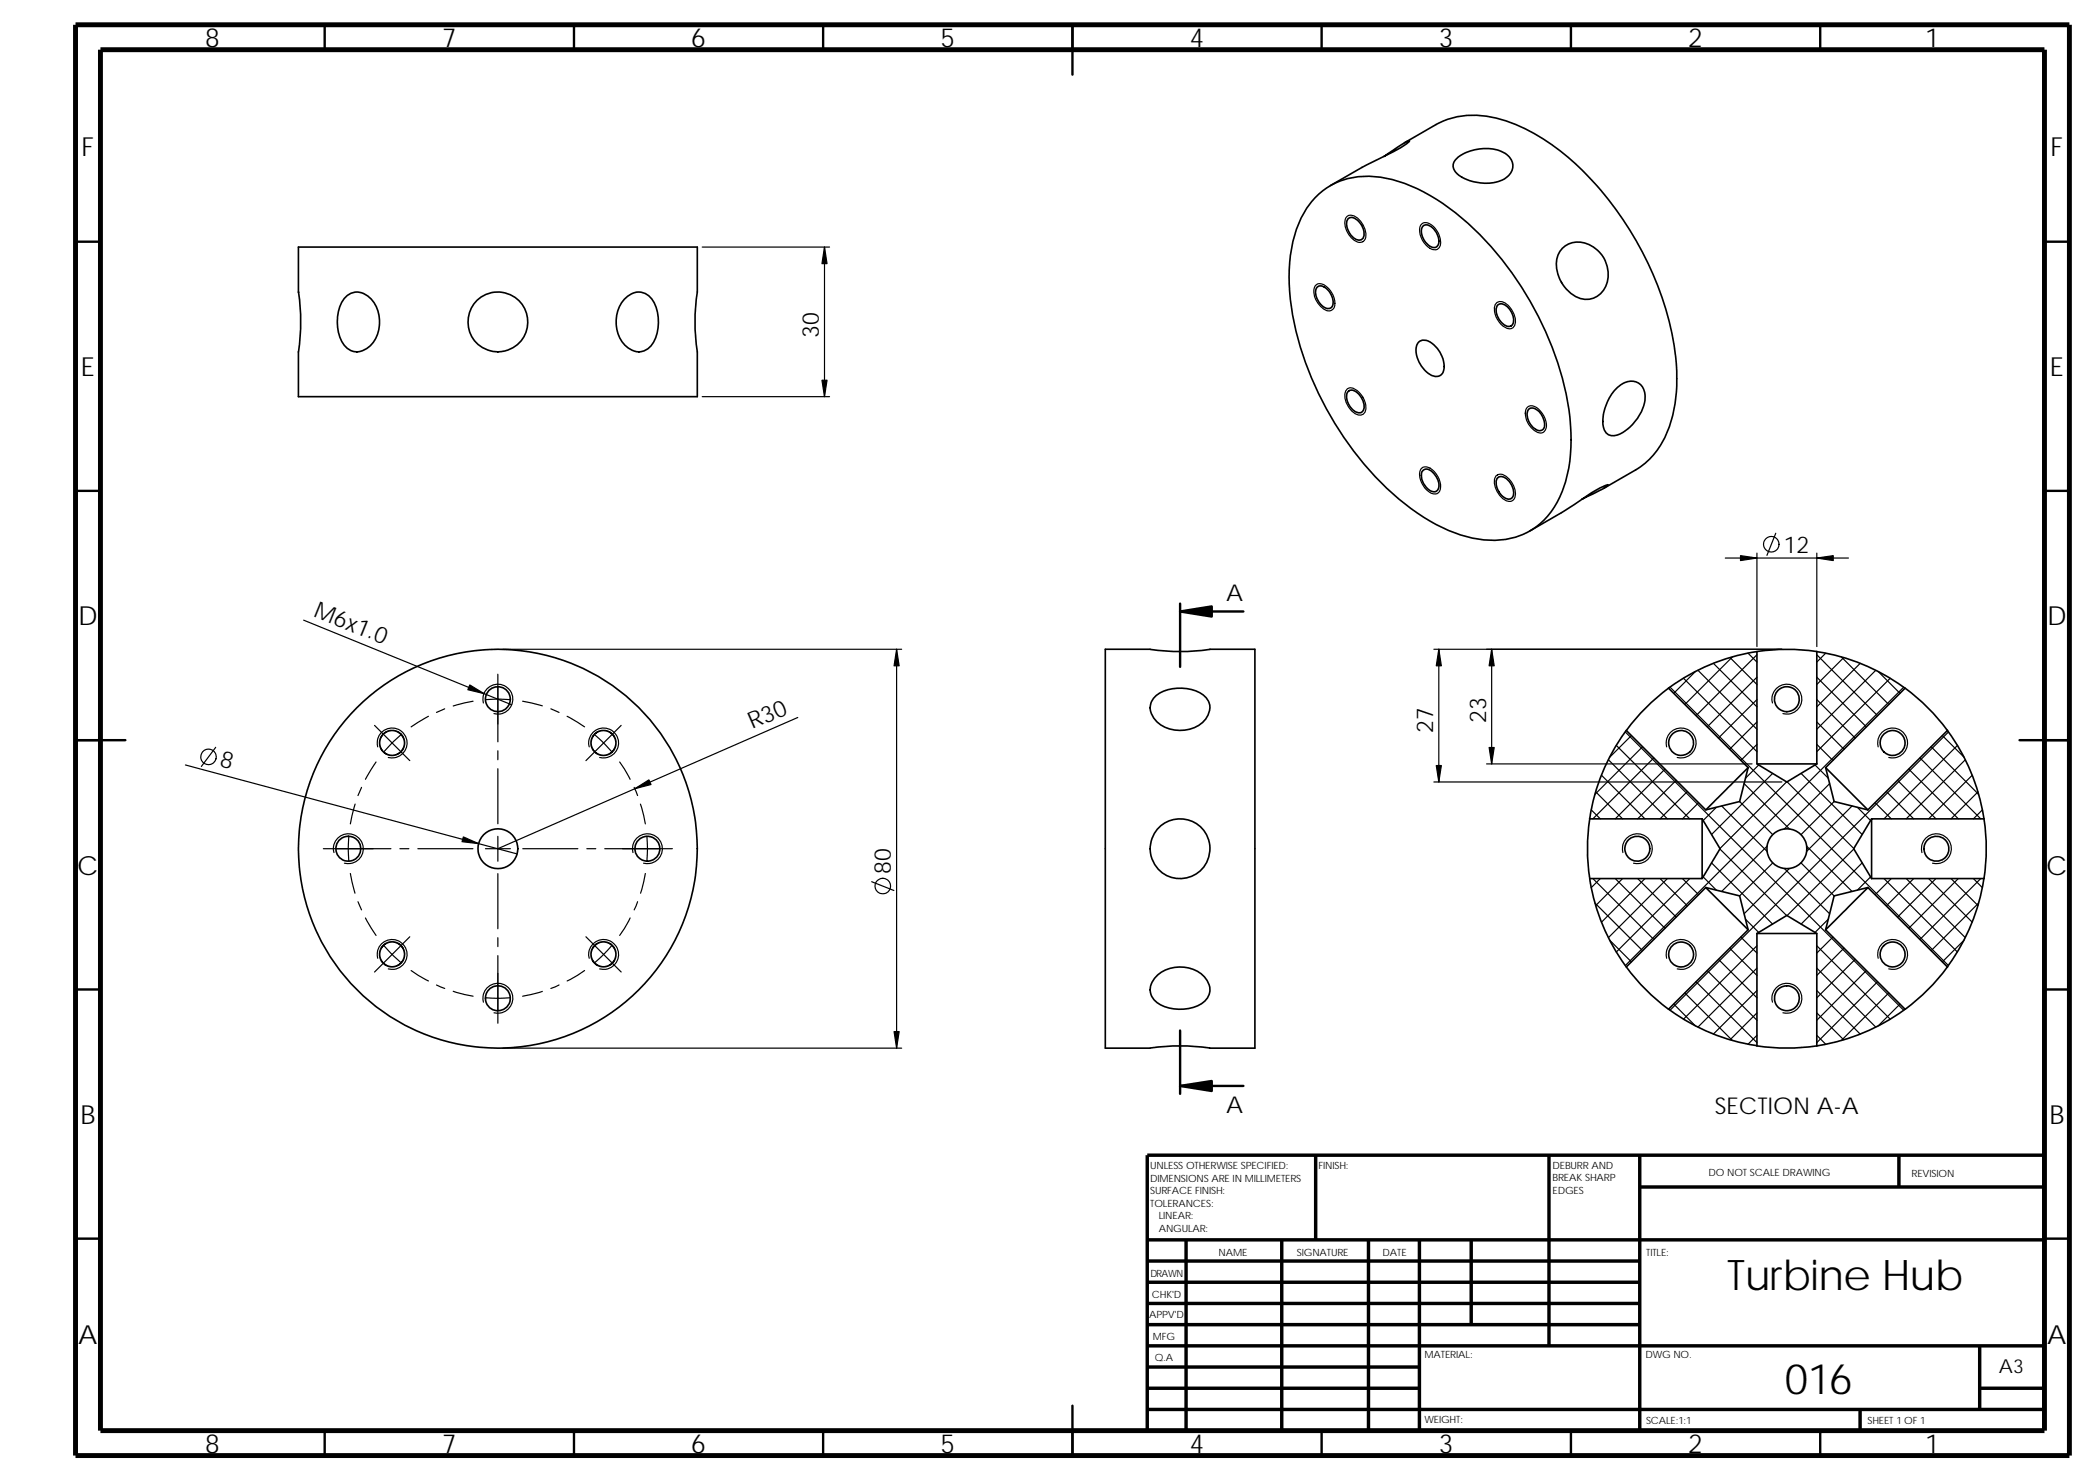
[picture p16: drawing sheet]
<svg xmlns="http://www.w3.org/2000/svg" width="297mm" height="210mm" viewBox="0 0 297 210" stroke-linecap="round" stroke-linejoin="round" font-family="sans-serif">
<defs><g id="words">
<g font-size="6">
<text x="244.9" y="182.9">Turbine Hub</text>
<text x="253" y="197.7">016</text>
</g>
<g font-size="3.7">
<text x="29.1" y="6.7">8</text>
<text x="62.7" y="6.7">7</text>
<text x="98" y="6.7">6</text>
<text x="133.3" y="6.7">5</text>
<text x="168.7" y="6.7">4</text>
<text x="204" y="6.7">3</text>
<text x="239.4" y="6.7">2</text>
<text x="272.9" y="6.7">1</text>
<text x="11.6" y="22.1">F</text>
<text x="290.7" y="22.1">F</text>
<text x="11.5" y="53.3">E</text>
<text x="290.6" y="53.3">E</text>
<text x="11.1" y="88.7">D</text>
<text x="290.3" y="88.7">D</text>
<text x="11" y="124">C</text>
<text x="290.1" y="124">C</text>
<text x="11.4" y="159.3">B</text>
<text x="290.6" y="159.3">B</text>
<text x="11.1" y="190.6">A</text>
<text x="290.3" y="190.6">A</text>
<text x="29.1" y="206">8</text>
<text x="62.7" y="206">7</text>
<text x="98" y="206">6</text>
<text x="133.3" y="206">5</text>
<text x="168.7" y="206">4</text>
<text x="204" y="206">3</text>
<text x="239.4" y="206">2</text>
<text x="272.9" y="206">1</text>
</g>
<g font-size="3.3">
<text x="116.1" y="47.9" transform="rotate(-90 116.1 47.9)">30</text>
<text x="252.9" y="78.4">12</text>
<text x="44.3" y="87.3" transform="rotate(22 44.3 87.3)">M6x1.0</text>
<text x="173.9" y="85.2">A</text>
<text x="106.7" y="103.4" transform="rotate(-24 106.7 103.4)">R30</text>
<text x="203.2" y="104" transform="rotate(-90 203.2 104)">27</text>
<text x="210.7" y="102.5" transform="rotate(-90 210.7 102.5)">23</text>
<text x="31" y="108.6" transform="rotate(15 31 108.6)">8</text>
<text x="126.3" y="123.9" transform="rotate(-90 126.3 123.9)">80</text>
<text x="173.9" y="157.8">A</text>
<text x="243.1" y="158">SECTION A-A</text>
</g>
<text font-size="2.7" x="283.4" y="194.7">A3</text>
<g font-size="1.4">
<text x="163.1" y="165.8">UNLESS OTHERWISE SPECIFIED:</text>
<text x="163.1" y="167.6">DIMENSIONS ARE IN MILLIMETERS</text>
<text x="186.9" y="165.8">FINISH:</text>
<text x="220.1" y="165.7">DEBURR AND</text>
<text x="220.1" y="167.5">BREAK SHARP</text>
<text x="242.2" y="166.8">DO NOT SCALE DRAWING</text>
<text x="271" y="166.9">REVISION</text>
<text x="163.1" y="171.1">TOLERANCES:</text>
<text x="163.1" y="169.3">SURFACE FINISH:</text>
<text x="164.3" y="172.9">LINEAR:</text>
<text x="220.1" y="169.3">EDGES</text>
<text x="164.3" y="174.6">ANGULAR:</text>
<text x="172.8" y="178.1">NAME</text>
<text x="183.9" y="178.1">SIGNATURE</text>
<text x="196" y="178.1">DATE</text>
<text x="233.4" y="178.1">TITLE:</text>
<text x="163.1" y="181">DRAWN</text>
<text x="163.3" y="184">CHK'D</text>
<text x="162.9" y="186.9">APPV'D</text>
<text x="163.4" y="190">MFG</text>
<text x="163.7" y="192.9">Q.A</text>
<text x="202" y="192.6">MATERIAL:</text>
<text x="233.3" y="192.6">DWG NO.</text>
<text x="202" y="201.8">WEIGHT:</text>
<text x="233.4" y="201.8">SCALE:1:1</text>
<text x="264.8" y="201.8">SHEET 1 OF 1</text>
</g>
</g></defs>
<g fill="none" stroke="#000" stroke-width=".34">
<path d="M46 3.5v3.5M81.4 3.5v3.5M116.7 3.5v3.5M152.1 3.5v7.1M187.4 3.5v3.5M222.7 3.5v3.5M258.1 3.5v3.5M10.7 34.3h3.5M289.9 34.3h3.5M10.7 69.6h3.5M289.9 69.6h3.5M167.3 85.6v9"/>
<path d="M167.3 86.7h9M10.7 104.9h7.1M293.4 104.9h-7.1M10.7 140.3h3.5M167.3 146.1v9M167.3 154h9M289.9 140.3h3.5M10.7 175.6h3.5M289.9 175.6h3.5M152.1 199.3v7.1M46 202.8v3.6M81.4 202.8v3.6"/>
<path d="M116.7 202.8v3.6M187.4 202.8v3.6M222.7 202.8v3.6M258.1 202.8v3.6"/>
</g>
<g fill="none" stroke="#000" stroke-width=".49">
<path d="M162.7 178.8h69.8M162.7 175.8h127.2M168.2 175.8v27M181.7 175.8v27M186.5 163.8v12M194 175.8v27M201.2 175.8v27M208.6 175.8v12M219.6 163.8v27M232.5 168.3h57.4M232.5 163.8v39M269.2 163.8v4.5"/>
<path d="M289.9 163.8h-127.2v39M162.7 187.8h69.8M162.7 184.8h69.8M162.7 181.8h69.8M162.7 199.8h127.2M162.7 196.8h38.5M162.7 193.8h38.5M162.7 190.8h127.2M263.7 199.8v3M280.7 196.8h9.2M280.7 190.8v9"/>
</g>
<path d="M10.7 3.5h282.7v202.9h-282.7zM14.2 7h275.7v195.8h-275.7z" fill="none" stroke="#000" stroke-width=".7" stroke-linecap="butt"/>
<g fill="none" stroke="#000" stroke-width=".23">
<path d="M42.3 35h56.6v6.4a27.5 27.5 0 0 0 0 8.5v6.3h-56.6v-6.3a28.4 28.4 0 0 0 0-8.5zM186.4 28.2a10.6 10.6 0 0 1 10.5-2.9 27.2 27.2 0 0 1 12.7 7.7 46.3 46.3 0 0 1 13 26.1 23.8 23.8 0 0 1-.9 9.9 10.3 10.3 0 0 1-9.5 7.6 19.3 19.3 0 0 1-11.2-3.9 44.5 44.5 0 0 1-15.4-20.1 33.1 33.1 0 0 1-2.5-17.3 14.2 14.2 0 0 1 3.3-7.1zM191.1 31.1l.3-.2a1.73 1.73 0 0 1 1.7 1 2.18 2.18 0 0 1 .2 1.8l-.3 .3a1.56 1.56 0 0 1-1.8-1.2 1.8 1.8 0 0 1-.1-1.7zM196.2 22.2l3-2 .7-.2a13.6 13.6 0 0 1-4.1 2.4l-2.7 1.3-4.5 2.6M199.1 20.3l4.5-2.6a11.9 11.9 0 0 1 9.8-.6 31 31 0 0 1 13 9.3 45.7 45.7 0 0 1 11.3 25.2 20.5 20.5 0 0 1-1.8 10.7 10.5 10.5 0 0 1-4 4.3l-4.5 2.6M201.8 32a1.48 1.48 0 0 1 1.9 1 1.48 1.48 0 0 1-.1 2.1 1.72 1.72 0 0 1-1.8-1.2l-.3-1a1.03 1.03 0 0 1 .3-.9zM206.7 22.4a6.5 6.5 0 0 1 6.7-.7 2.01 2.01 0 0 1 1.1 1.9 2.01 2.01 0 0 1-1.2 1.8 6.5 6.5 0 0 1-6.8-.9 1.35 1.35 0 0 1 .2-2.1zM221.6 35.1a3.4 3.4 0 0 1 4.4 0 4.5 4.5 0 0 1 1.5 5.9 3.1 3.1 0 0 1-4.9 .4 5.2 5.2 0 0 1-1.8-5l.3-.7zM49.2 42a2.42 2.42 0 0 1 3.5 .5 5 5 0 0 1-.1 6.5 2.43 2.43 0 0 1-2.4 .8 2.43 2.43 0 0 1-1.9-1.7 6.4 6.4 0 0 1 .3-5.5zM88.4 42.6a2.61 2.61 0 0 1 3-1 3.6 3.6 0 0 1 1.8 2.8 6.1 6.1 0 0 1-.8 4.6 2.24 2.24 0 0 1-3.3 .4 4.9 4.9 0 0 1-.7-6.8zM186.7 40.8a1.17 1.17 0 0 1 1.7 .5 1.97 1.97 0 0 1 .4 2.3 1.33 1.33 0 0 1-1.8-.8l-.3-.7-.2-.6zM191.1 55.5l.2-.1a1.04 1.04 0 0 1 1.3 .4 2.56 2.56 0 0 1 .8 2.2l-.3 .4a.94 .94 0 0 1-1.2-.2 2.18 2.18 0 0 1-.8-2.7z"/>
<path d="M201 48.6a1.4 1.4 0 0 1 2 .1 3.8 3.8 0 0 1 1.6 4.1 1.35 1.35 0 0 1-2.1 .1 4.1 4.1 0 0 1-1.7-3.9zM212.4 43.2a.95 .95 0 0 1 1.3 .2 2.2 2.2 0 0 1 .7 2.7l-.2 .1a1.02 1.02 0 0 1-1.2-.4 2.55 2.55 0 0 1-.8-2.2zM216.8 58a1.03 1.03 0 0 1 1.3 .3 2.69 2.69 0 0 1 .8 2.3l-.2 .3a1.48 1.48 0 0 1-1.8-.9l-.3-.6a1.39 1.39 0 0 1 .2-1.4zM229 55.3a2.83 2.83 0 0 1 3.1-1.1 2.59 2.59 0 0 1 1 3.2 6.9 6.9 0 0 1-3.7 4.3 1.41 1.41 0 0 1-2.1-1.2 6.6 6.6 0 0 1 1.7-5.2zM201.6 66.9l.4-.3a1.67 1.67 0 0 1 1.7 1.1 1.38 1.38 0 0 1-.2 2 2.02 2.02 0 0 1-1.9-1.8zM212.5 67.6a1.59 1.59 0 0 1 1.8 1.2 1.82 1.82 0 0 1 .1 1.7l-.2 .2a1.66 1.66 0 0 1-1.7-1 2.24 2.24 0 0 1-.3-1.8zM224.3 70.8l2.8-1.4 .9-.7a17.8 17.8 0 0 0-4.9 2.9l-6.2 3.7M163.5 99a5.6 5.6 0 0 1 6.1-1 2.67 2.67 0 0 1 2 2.3 3.8 3.8 0 0 1-4 3.2 4.1 4.1 0 0 1-4.5-2.9 2.25 2.25 0 0 1 .4-1.6zM171.6 92.1h6.3v56.5h-6.3a27.9 27.9 0 0 0-8.5 0h-6.4v-56.5h6.4a27.6 27.6 0 0 0 8.5 0M236.6 97.6l11.3 11.2M236.6 97.6a28.1 28.1 0 0 0-6 6M249.1 92.4a27.9 27.9 0 0 0-12.5 5.2"/>
<path d="M249.1 92.4v15.9h8.5M249.1 92.4a27.7 27.7 0 0 1 8.5 0v15.9M257.6 92.4a28.4 28.4 0 0 1 12.5 5.2M270.1 97.6l-11.3 11.2 6 6M270.1 97.6a27.7 27.7 0 0 1 6 6l-11.3 11.2M56.8 104.1l.3 .3 .3 .8-.1 .6-.3 .6-.5 .5-.7 .2-.7-.1-.6-.3-.4-.5-.3-.7 .1-.7 .3-.6 .5-.4 .7-.2 .8 .1 .7 .4M230.6 103.6a28.1 28.1 0 0 0-5.2 12.5M230.6 103.6l11.2 11.2 6.1-6M241.3 116.1v8.5h-15.9M241.3 116.1l2.6 4.2-2.6 4.3M241.3 116.1h-15.9a27.9 27.9 0 0 0 0 8.5M247.9 108.8l-1.2 4.8-4.9 1.2"/>
<path d="M257.6 108.3l-4.3 2.6-4.2-2.6M258.8 108.8l1.3 4.8 4.7 1.2M265.4 116.1l-2.6 4.2 2.6 4.3M276.1 103.5a28.6 28.6 0 0 1 5.2 12.6M281.3 116.1a28.1 28.1 0 0 1 0 8.5h-15.9M281.3 116.1h-15.9v8.5M164.2 138.2a5 5 0 0 1 6.5 .2 2.4 2.4 0 0 1-.8 4.2 6.3 6.3 0 0 1-5.7-.3 2.28 2.28 0 0 1-.6-3.5zM225.4 124.6a27.9 27.9 0 0 0 5.2 12.5M241.8 125.8l6.1 6-11.3 11.3M241.8 125.8l4.9 1.2 1.2 4.8M241.8 125.8l-11.2 11.3a27.8 27.8 0 0 0 6 6M249.1 132.4h8.5v15.9"/>
<path d="M249.1 132.4v15.9a29.3 29.3 0 0 0 8.5 0M257.6 132.4l-4.3-2.6-4.2 2.6M258.8 131.8l11.3 11.3M258.8 131.8l6-6 11.3 11.3M264.8 125.8l-4.7 1.2-1.3 4.8M276.1 137.1a27.5 27.5 0 0 1-6 6M281.3 124.5a28.2 28.2 0 0 1-5.2 12.6M236.6 143.1a28.4 28.4 0 0 0 12.5 5.2M270.1 143.1a28.4 28.4 0 0 1-12.5 5.2"/>
<circle cx="70.6" cy="45.6" r="4.2"/>
<circle cx="70.6" cy="99.1" r="1.77"/>
<circle cx="253.3" cy="99.1" r="1.77"/>
<circle cx="85.6" cy="105.3" r="1.77"/>
<circle cx="238.4" cy="105.3" r="1.77"/>
<circle cx="268.3" cy="105.3" r="1.76"/>
<circle cx="49.4" cy="120.3" r="1.77"/>
<circle cx="55.6" cy="135.3" r="1.77"/>
<circle cx="70.6" cy="120.3" r="28.3"/>
<circle cx="70.6" cy="120.3" r="2.83"/>
<circle cx="85.6" cy="135.3" r="1.76"/>
<circle cx="91.8" cy="120.3" r="1.77"/>
<circle cx="167.3" cy="120.3" r="4.2"/>
<circle cx="232.1" cy="120.3" r="1.77"/>
<circle cx="238.4" cy="135.3" r="1.77"/>
<circle cx="253.3" cy="120.3" r="2.83"/>
<circle cx="268.3" cy="135.3" r="1.77"/>
<circle cx="274.6" cy="120.3" r="1.76"/>
<circle cx="70.6" cy="141.5" r="1.77"/>
<circle cx="253.3" cy="141.5" r="1.77"/>
</g>
<g fill="none" stroke="#000" stroke-width=".17">
<path d="M99.6 35h18M116.9 35v21.2M191 30.7a1.33 1.33 0 0 1 1.7 .4 2.56 2.56 0 0 1 .7 3l-.2 .2a1.24 1.24 0 0 1-1.5-.5 2.45 2.45 0 0 1-.7-3.1zM201.6 31.7a1.23 1.23 0 0 1 1.6 .4 2.98 2.98 0 0 1 .9 2.9 1.05 1.05 0 0 1-1.6 0 2.99 2.99 0 0 1-1.1-3.1zM99.6 56.2h18M186.5 40.6a1.04 1.04 0 0 1 1.6 0 2.96 2.96 0 0 1 1.1 3 1.04 1.04 0 0 1-1.7 0 2.74 2.74 0 0 1-1-3zM190.9 55.3l.3-.3a2.01 2.01 0 0 1 2 1.3 2.65 2.65 0 0 1 .4 2l-.3 .4a1.41 1.41 0 0 1-1.8-.6 2.55 2.55 0 0 1-.6-2.8zM212.2 42.9a1.39 1.39 0 0 1 1.9 .6 2.57 2.57 0 0 1 .5 2.8l-.3 .3a1.95 1.95 0 0 1-2-1.3 2.65 2.65 0 0 1-.3-2zM216.5 57.8a1.14 1.14 0 0 1 1.6 .2l.8 1a2.25 2.25 0 0 1 .1 2.1 1.12 1.12 0 0 1-1.7-.2 2.51 2.51 0 0 1-.8-3.1zM201.6 66.4a1.4 1.4 0 0 1 1.8 .5 2.76 2.76 0 0 1 .7 2.8 .96 .96 0 0 1-1.5 0 3 3 0 0 1-1.2-3.1zM212.1 67.5l.2-.2a1.22 1.22 0 0 1 1.6 .5 2.4 2.4 0 0 1 .6 3.1 1.28 1.28 0 0 1-1.7-.4 2.61 2.61 0 0 1-.7-3zM244.6 79.1h17.5"/>
<path d="M249.1 78.4v13.3M251.8 75.6l-1.3 3.1M257.6 78.4v13.3M43 87.9l29.6 12M67.1 99.4l-2.8 .7M68.5 99.7a2.12 2.12 0 0 1 1.9-2.7 2.12 2.12 0 0 1 2.3 2.3 2.12 2.12 0 0 1-2.7 1.9M68.8 99.2l1.6-.1 1.9 .1M70.6 95.6v9.6M71.3 92.1h56.5M74.1 99.4l2.8 .7M127.1 92.1v56.5M203.3 92.1h49.3"/>
<path d="M204 92.1v18.8M211.5 92.1v16.2M236.8 97.4l39.5 39.5M238.7 96.2l10.4 10.4M240.4 95.2l-3.1 3.1M240.7 95l8.4 8.4M242.9 94l6.2 6.2M245.3 93.2l3.8 3.8M245.6 93.1l-6.7 6.8M247.8 92.6l1.3 1.3M249.1 92.8l-8.6 8.7M249.1 96l-7 7.1"/>
<path d="M249.1 99.2l-5.5 5.4M251.3 99.7a2.11 2.11 0 0 1 1.9-2.7 2.11 2.11 0 0 1 2.3 2.3 2.11 2.11 0 0 1-2.7 1.9M257.6 99.2l5.4 5.4M257.6 96l7 7.1M257.6 92.8l8.6 8.7M258.9 92.6l-1.3 1.3M261.1 93.1l6.7 6.8M261.4 93.2l-3.8 3.8M263.8 94l-6.2 6.2M266 95l-8.4 8.4M266.3 95.2l3.1 3.1M268 96.2l-10.4 10.4"/>
<path d="M269.9 97.4l-39.5 39.5M26.3 108.5l47 12.6M30.6 106l-2 2.7M49.5 118.6l-.1 1.5 .1 2M50.4 114l-.7 2.8M51.3 111.6l-.5 1.2M53.1 102.8l5 5M53.3 108l-1.5 2.5M53.5 105.9a2.13 2.13 0 0 1 1.9-2.7 2.13 2.13 0 0 1 2.3 2.3 2.13 2.13 0 0 1-2.6 1.9M56.9 104.1l-1.5 1.4-1 1.1M60.7 101.6l-2.4 1.5M63.1 100.5l-1.2 .5"/>
<path d="M70.6 118.6v3.5M70.6 106.4v1.3M70.6 109v7.8M78.1 100.5l1.2 .5M80.4 101.6l2.5 1.5M83.5 105.9a2.12 2.12 0 0 1 1.9-2.7 2.12 2.12 0 0 1 2.3 2.4 2.12 2.12 0 0 1-2.7 1.8M84.3 104.1l1.1 1.1 1.4 1.4M87.9 108l1.4 2.5M88.1 102.8l-5 5M89.9 111.6l.5 1.2M90.8 114l.7 2.8M91.7 118.6l.1 1.5-.1 2"/>
<path d="M113.1 101.7l-42.5 18.6M203.3 110.9h49.3M210.8 108.3h37.6M225.6 114.8l1.3 1.3M226.2 112.3l3.9 3.8M227.1 109.9l6.1 6.2M228 107.7l8.4 8.4M229.2 105.7l10.4 10.4M230.4 103.8l39.5 39.4M231.3 104.3l-3.1 3.1M232.9 105.9l-6.8 6.7M234.5 107.5l-8.7 8.6"/>
<path d="M236.1 109.1l-7.1 7M236.3 105.9a2.13 2.13 0 0 1 1.9-2.7 2.13 2.13 0 0 1 2.3 2.3 2.13 2.13 0 0 1-2.7 1.9M237.7 110.6l-5.5 5.5M239.2 112.2l-3.8 3.9M240.8 113.8l-2.3 2.3M243.3 114.5l-1.8 1.8M244.1 114.3l6.4 6.4M246.7 113.6l4.7 4.7M247.3 111.1l6.4 6.4M249.1 105.5l-2.3 2.3M249.1 102.4l-3.9 3.8M249.4 108.5l-1.9 1.8"/>
<path d="M250.5 120l-6.4 6.4M251.3 109.7l-8.6 8.6M253.3 110.8l-9.4 9.5M253.4 110.8l9.4 9.5M255.4 109.7l8.6 8.6M256.2 120l6.4 6.4M257.3 108.5l1.9 1.8M257.6 105.5l2.3 2.3M257.6 102.4l3.8 3.8M259.4 111.1l-6.4 6.4M260.1 113.6l-4.7 4.7M262.6 114.3l-6.4 6.4"/>
<path d="M263.4 114.5l1.8 1.8M265.9 113.8l2.3 2.3M266.3 105.9a2.13 2.13 0 0 1 1.9-2.7 2.13 2.13 0 0 1 2.3 2.3 2.13 2.13 0 0 1-2.7 1.9M267.5 112.2l3.8 3.9M269 110.6l5.5 5.5M270.6 109.1l7.1 7M272.2 107.5l8.6 8.6M273.8 105.9l6.7 6.7M275.4 104.3l3.1 3.1M276.3 103.8l-39.5 39.4M277.5 105.7l-10.4 10.4M278.7 107.7l-8.4 8.4"/>
<path d="M279.6 109.9l-6.2 6.2M280.5 112.3l-3.9 3.8M281.1 114.8l-1.3 1.3M47.3 120.9a2.12 2.12 0 0 1 1.9-2.7 2.12 2.12 0 0 1 2.3 2.3 2.12 2.12 0 0 1-2.7 1.9M49.7 123.8l.6 2.8M50.8 127.8l.5 1.2M51.8 130.2l1.5 2.4M53.5 135.9a2.12 2.12 0 0 1 1.9-2.7 2.12 2.12 0 0 1 2.3 2.3 2.12 2.12 0 0 1-2.6 1.9M54.4 134l1.3 1.5 1.2 1M55.4 120.3h-9.6M56.7 120.3h1.3M58.1 132.8l-5 5"/>
<path d="M58.3 137.6l2.4 1.5M59.2 120.3h7.9M61.9 139.7l1.2 .4M68.8 120.3h3.6M70.6 123.9v7.8M70.6 132.9v1.3M70.6 135.5v9.6M74.1 120.3h7.8M79.3 139.7l-1.2 .4M82.9 137.6l-2.5 1.5M83.1 132.8l2.5 2.5M83.2 120.3h1.3"/>
<path d="M83.5 135.9a2.11 2.11 0 0 1 1.9-2.7 2.11 2.11 0 0 1 2.3 2.3 2.11 2.11 0 0 1-2.7 1.9M85.6 135.3l-1.3 1.2M85.6 135.3l2.5 2.5M85.7 120.3h9.6M86.8 134l-1.2 1.3M89.3 130.2l-1.4 2.4M89.7 120.9a2.13 2.13 0 0 1 1.9-2.7 2.13 2.13 0 0 1 2.3 2.3 2.13 2.13 0 0 1-2.7 1.9M90.4 127.8l-.5 1.2M91.5 123.8l-.7 2.8M123.6 125l3.1 1.3M225.8 124.6l8.7 8.6M226.1 128l6.8 6.8"/>
<path d="M226.9 124.6l-1.3 1.3M228.2 133.3l3.1 3.1M229 124.6l7.1 7M230.1 124.6l-3.9 3.8M230.1 120.9a2.13 2.13 0 0 1 1.9-2.7 2.13 2.13 0 0 1 2.3 2.3 2.13 2.13 0 0 1-2.7 1.9M232.2 124.6l5.5 5.4M233.2 124.6l-6.1 6.1M235.4 124.6l3.8 3.8M236.3 135.9a2.12 2.12 0 0 1 1.9-2.7 2.12 2.12 0 0 1 2.3 2.3 2.12 2.12 0 0 1-2.7 1.9M236.4 124.6l-8.4 8.3M238.5 124.6l2.3 2.3M239.6 124.6l-10.4 10.4"/>
<path d="M240.5 139.2l8.6 8.6M241.5 124.3l1.8 1.9M242.1 137.6l7 7.1M242.7 122.3l8.6 8.7M243.6 136l5.5 5.5M243.9 120.4l9.4 9.4M245.2 134.4l3.9 3.9M246.8 132.9l2.3 2.2M247.5 130.3l1.9 1.9M249.1 134.1l-10.4 10.4M249.1 137.3l-8.4 8.3M251.4 122.3l-4.7 4.7"/>
<path d="M253 123.1l6.4 6.5M253.7 123.1l-6.4 6.5M255.4 122.3l4.7 4.7M257.6 137.3l8.4 8.3M257.6 134.1l10.4 10.4M259.2 130.3l-1.9 1.9M259.9 132.9l-2.3 2.2M261.4 134.4l-3.8 3.9M262.8 120.4l-9.4 9.4M263 136l-5.4 5.5M264 122.3l-8.6 8.7M264.6 137.6l-7 7.1"/>
<path d="M265.2 124.3l-1.8 1.9M266.2 139.2l-8.6 8.6M266.3 135.9a2.12 2.12 0 0 1 1.9-2.7 2.12 2.12 0 0 1 2.3 2.3 2.12 2.12 0 0 1-2.7 1.9M267.1 124.6l10.4 10.4M268.2 124.6l-2.3 2.3M270.3 124.6l8.4 8.3M271.3 124.6l-3.8 3.8M272.5 120.9a2.13 2.13 0 0 1 1.9-2.7 2.13 2.13 0 0 1 2.3 2.3 2.13 2.13 0 0 1-2.7 1.9M273.4 124.6l6.2 6.1M274.5 124.6l-5.5 5.4M276.6 124.6l3.9 3.8M277.7 124.6l-7.1 7"/>
<path d="M278.5 133.3l-3.1 3.1M279.8 124.6l1.3 1.3M280.5 128l-6.7 6.8M280.8 124.6l-8.6 8.6M64.3 140.5l2.8 .7M68.5 142.1a2.13 2.13 0 0 1 1.9-2.7 2.13 2.13 0 0 1 2.3 2.3 2.13 2.13 0 0 1-2.7 1.9M68.8 141.5h1.6h1.9M71.3 148.6h56.5M76.9 140.6l-2.8 .6M237.3 142.4l3.1 3.1M238.9 140.8l6.7 6.7M249.1 143.6l-3.8 3.8"/>
<path d="M249.1 146.8l-1.3 1.3M249.1 140.4l-6.2 6.2M251.3 142.1a2.12 2.12 0 0 1 1.9-2.7 2.12 2.12 0 0 1 2.3 2.4 2.12 2.12 0 0 1-2.7 1.8M257.6 146.8l1.3 1.3M257.6 143.6l3.8 3.8M257.6 140.4l6.2 6.2M267.8 140.8l-6.7 6.7M269.4 142.4l-3.1 3.1"/>
<circle cx="251.1" cy="77.2" r="1.1"/>
<circle cx="29.6" cy="107.3" r="1.1"/>
<circle cx="125.2" cy="125.6" r="1.1"/>
</g>
<g fill="#000" stroke="#000" stroke-width=".17">
<path d="M116.9 35l.4 2.4h-.8z" fill-rule="evenodd"/>
<path d="M116.5 53.9h.8l-.4 2.3z" fill-rule="evenodd"/>
<path d="M246.8 78.8l2.3 .3-2.3 .4z" fill-rule="evenodd"/>
<path d="M257.6 79.1l2.3-.3v.7z" fill-rule="evenodd"/>
<path d="M66.6 97.1l2 1.2-2.3-.5z" fill-rule="evenodd"/>
<path d="M127.1 92.1l.4 2.3h-.7z" fill-rule="evenodd"/>
<path d="M204 92.1l.4 2.3h-.8z" fill-rule="evenodd"/>
<path d="M211.5 92.1l.4 2.3h-.8z" fill-rule="evenodd"/>
<path d="M65.7 118.7l2.2 .9-2.4-.3z" fill-rule="evenodd"/>
<path d="M90 111.8l2-1.2 .3 .6z" fill-rule="evenodd"/>
<path d="M203.6 108.5h.8l-.4 2.4z" fill-rule="evenodd"/>
<path d="M211.1 106h.8l-.4 2.3z" fill-rule="evenodd"/>
<path d="M126.8 146.3h.7l-.4 2.3z" fill-rule="evenodd"/>
</g>
<path d="M167.3 86.7l4.5-.7v1.4zM167.3 154l4.5-.7v1.4z" fill="#000" stroke="#000" stroke-width=".34"/>
<use href="#words"/>
</svg>
